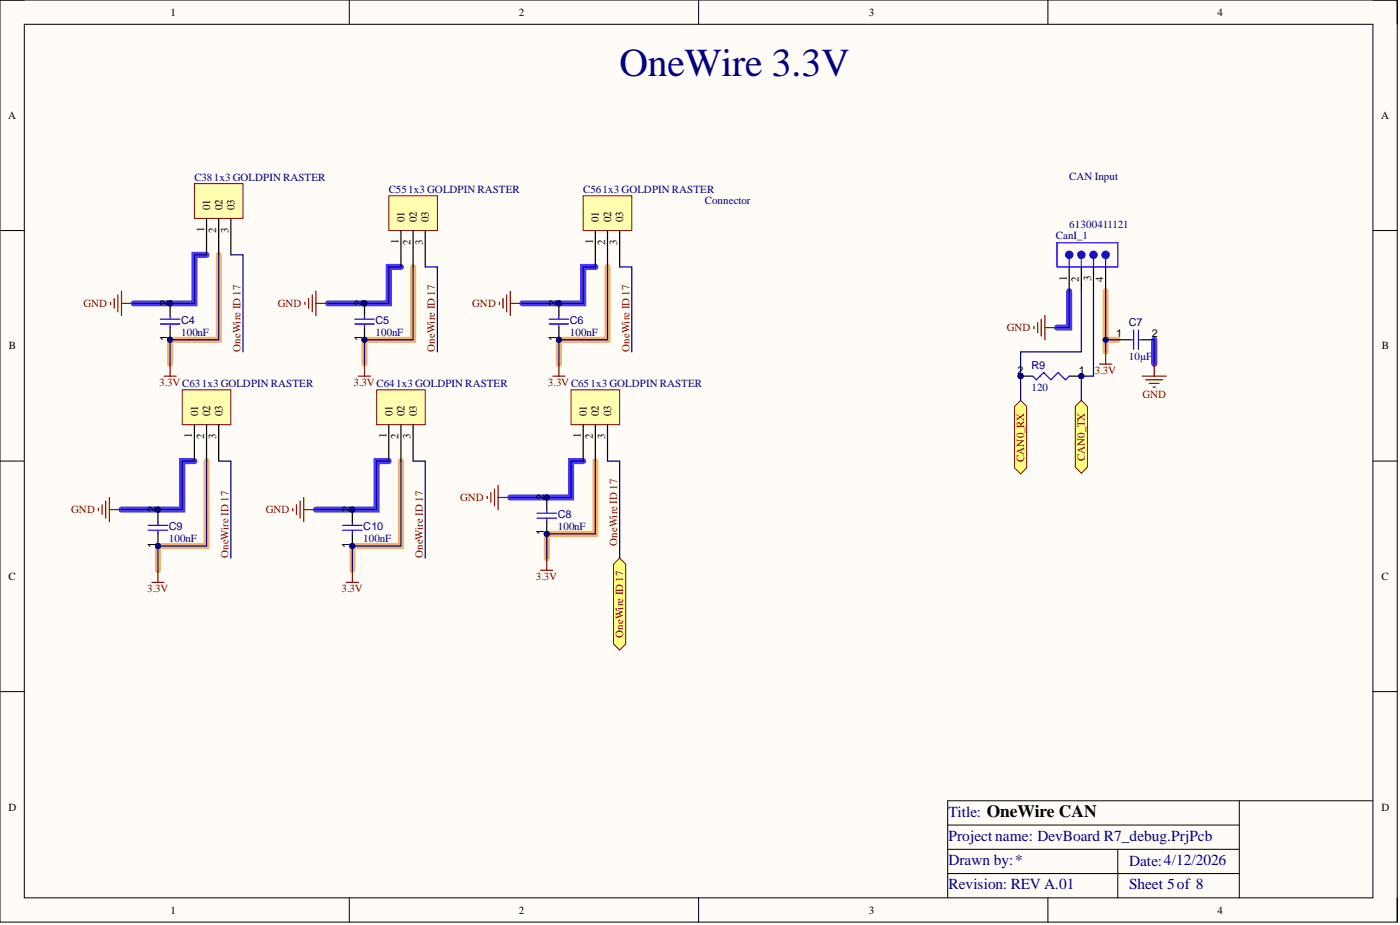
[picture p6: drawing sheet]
<svg xmlns="http://www.w3.org/2000/svg" width="292mm" height="193mm" viewBox="0 0 292 193" stroke-linecap="round" stroke-linejoin="round" font-family="sans-serif">
<defs><g id="words">
<text font-size="8.3" fill="#000080" x="129.3" y="16">OneWire 3.3V</text>
<g font-size="3.2" fill="#000080">
<text x="197.9" y="170.5">Title: OneWire CAN</text>
<text x="197.9" y="175.5">Projectname: DevBoard R7_debug.PrjPcb</text>
<text x="197.9" y="180.5">Drawn by:*</text>
<text x="197.9" y="185.5">Revision: REV A.01</text>
<text x="235.6" y="180.6">Date:4/12/2026</text>
<text x="235.6" y="185.5">Sheet 5of 8</text>
</g>
<g font-size="2.3">
<text x="35.6" y="3.3">1</text>
<text x="108.2" y="3.3">2</text>
<text x="181.3" y="3.3">3</text>
<text x="254" y="3.3">4</text>
<text x="1.7" y="24.8">A</text>
<text x="288.1" y="24.8">A</text>
<text x="43.9" y="43.8" transform="rotate(-90 43.9 43.8)">01</text>
<text x="46.4" y="43.8" transform="rotate(-90 46.4 43.8)">02</text>
<text x="48.9" y="43.8" transform="rotate(-90 48.9 43.8)">03</text>
<text x="84.4" y="46.3" transform="rotate(-90 84.4 46.3)">01</text>
<text x="86.9" y="46.3" transform="rotate(-90 86.9 46.3)">02</text>
<text x="89.5" y="46.3" transform="rotate(-90 89.5 46.3)">03</text>
<text x="125" y="46.3" transform="rotate(-90 125 46.3)">01</text>
<text x="127.5" y="46.3" transform="rotate(-90 127.5 46.3)">02</text>
<text x="130" y="46.3" transform="rotate(-90 130 46.3)">03</text>
<text x="42.6" y="48.4" transform="rotate(-90 42.6 48.4)">1</text>
<text x="45.1" y="48.6" transform="rotate(-90 45.1 48.6)">2</text>
<text x="47.7" y="48.5" transform="rotate(-90 47.7 48.5)">3</text>
<text x="83.1" y="51" transform="rotate(-90 83.1 51)">1</text>
<text x="85.7" y="51.1" transform="rotate(-90 85.7 51.1)">2</text>
<text x="88.2" y="51.1" transform="rotate(-90 88.2 51.1)">3</text>
<text x="123.7" y="51" transform="rotate(-90 123.7 51)">1</text>
<text x="126.2" y="51.1" transform="rotate(-90 126.2 51.1)">2</text>
<text x="128.8" y="51.1" transform="rotate(-90 128.8 51.1)">3</text>
<text x="222.6" y="58.6" transform="rotate(-90 222.6 58.6)">1</text>
<text x="225.1" y="58.7" transform="rotate(-90 225.1 58.7)">2</text>
<text x="227.6" y="58.6" transform="rotate(-90 227.6 58.6)">3</text>
<text x="230.2" y="58.8" transform="rotate(-90 230.2 58.8)">4</text>
<text x="35" y="63.8" transform="rotate(-90 35 63.8)">2</text>
<text x="75.5" y="63.8" transform="rotate(-90 75.5 63.8)">2</text>
<text x="116.1" y="63.8" transform="rotate(-90 116.1 63.8)">2</text>
<text x="35" y="71.2" transform="rotate(-90 35 71.2)">1</text>
<text x="75.5" y="71.2" transform="rotate(-90 75.5 71.2)">1</text>
<text x="116.1" y="71.2" transform="rotate(-90 116.1 71.2)">1</text>
<text x="232.9" y="70.4">1</text>
<text x="240.3" y="70.4">2</text>
<text x="1.9" y="72.9">B</text>
<text x="212.3" y="78">2</text>
<text x="225.1" y="78">1</text>
<text x="288.3" y="72.9">B</text>
<text x="41.3" y="86.8" transform="rotate(-90 41.3 86.8)">01</text>
<text x="43.9" y="86.8" transform="rotate(-90 43.9 86.8)">02</text>
<text x="46.4" y="86.8" transform="rotate(-90 46.4 86.8)">03</text>
<text x="81.9" y="86.8" transform="rotate(-90 81.9 86.8)">01</text>
<text x="84.4" y="86.8" transform="rotate(-90 84.4 86.8)">02</text>
<text x="86.9" y="86.8" transform="rotate(-90 86.9 86.8)">03</text>
<text x="122.4" y="86.8" transform="rotate(-90 122.4 86.8)">01</text>
<text x="125" y="86.8" transform="rotate(-90 125 86.8)">02</text>
<text x="127.5" y="86.8" transform="rotate(-90 127.5 86.8)">03</text>
<text x="40.1" y="91.5" transform="rotate(-90 40.1 91.5)">1</text>
<text x="42.6" y="91.6" transform="rotate(-90 42.6 91.6)">2</text>
<text x="45.1" y="91.5" transform="rotate(-90 45.1 91.5)">3</text>
<text x="80.6" y="91.5" transform="rotate(-90 80.6 91.5)">1</text>
<text x="83.1" y="91.6" transform="rotate(-90 83.1 91.6)">2</text>
<text x="85.7" y="91.5" transform="rotate(-90 85.7 91.5)">3</text>
<text x="121.2" y="91.5" transform="rotate(-90 121.2 91.5)">1</text>
<text x="123.7" y="91.6" transform="rotate(-90 123.7 91.6)">2</text>
<text x="126.2" y="91.5" transform="rotate(-90 126.2 91.5)">3</text>
<text x="32.4" y="106.8" transform="rotate(-90 32.4 106.8)">2</text>
<text x="73" y="106.8" transform="rotate(-90 73 106.8)">2</text>
<text x="113.6" y="104.3" transform="rotate(-90 113.6 104.3)">2</text>
<text x="113.6" y="111.7" transform="rotate(-90 113.6 111.7)">1</text>
<text x="32.4" y="114.2" transform="rotate(-90 32.4 114.2)">1</text>
<text x="73" y="114.2" transform="rotate(-90 73 114.2)">1</text>
<text x="1.8" y="121">C</text>
<text x="288.2" y="121">C</text>
<text x="1.8" y="169.1">D</text>
<text x="288.2" y="169.1">D</text>
<text x="35.6" y="190.6">1</text>
<text x="108.2" y="190.6">2</text>
<text x="181.3" y="190.6">3</text>
<text x="254" y="190.6">4</text>
</g>
<g font-size="2.3" fill="#000080">
<text x="40.6" y="37.8">C381x3 GOLDPIN RASTER</text>
<text x="81.1" y="40.3">C551x3 GOLDPIN RASTER</text>
<text x="121.7" y="40.3">C561x3 GOLDPIN RASTER</text>
<text x="223.1" y="37.5">CAN Input</text>
<text x="147" y="42.5">Connector</text>
<text x="223.1" y="47.6">61300411121</text>
<text x="220.3" y="49.9">CanI_1</text>
<text x="37.8" y="70.1">100nF</text>
<text x="37.8" y="67.6">C4</text>
<text x="78.3" y="70.1">100nF</text>
<text x="78.3" y="67.6">C5</text>
<text x="118.9" y="70.1">100nF</text>
<text x="118.9" y="67.6">C6</text>
<text x="235.5" y="68.1">C7</text>
<text x="215.2" y="77">R9</text>
<text x="235.5" y="75.2">10µF</text>
<text x="215.2" y="81.5">120</text>
<text x="35.2" y="113.1">100nF</text>
<text x="35.2" y="110.6">C9</text>
<text x="75.8" y="113.1">100nF</text>
<text x="75.8" y="110.6">C10</text>
<text x="116.4" y="110.6">100nF</text>
<text x="116.4" y="108.1">C8</text>
</g>
<g font-size="2.3" fill="#800000">
<text x="17.4" y="64">GND</text>
<text x="58" y="64">GND</text>
<text x="98.5" y="64">GND</text>
<text x="210.1" y="69.1">GND</text>
<text x="50.2" y="73.4" transform="rotate(-90 50.2 73.4)">OneWire ID 17</text>
<text x="90.8" y="73.4" transform="rotate(-90 90.8 73.4)">OneWire ID 17</text>
<text x="131.3" y="73.4" transform="rotate(-90 131.3 73.4)">OneWire ID 17</text>
<text x="228.4" y="78">3.3V</text>
<text x="33.2" y="80.5">3.3VC631x3 GOLDPIN RASTER</text>
<text x="73.8" y="80.5">3.3VC641x3 GOLDPIN RASTER</text>
<text x="114.3" y="80.5">3.3VC651x3 GOLDPIN RASTER</text>
<text x="238.4" y="83">GND</text>
<text x="213.7" y="96.4" transform="rotate(-90 213.7 96.4)">CAN0_RX</text>
<text x="226.4" y="96.2" transform="rotate(-90 226.4 96.2)">CAN0_TX</text>
<text x="14.9" y="107.1">GND</text>
<text x="55.4" y="107.1">GND</text>
<text x="96" y="104.5">GND</text>
<text x="128.8" y="113.9" transform="rotate(-90 128.8 113.9)">OneWire ID 17</text>
<text x="47.7" y="116.4" transform="rotate(-90 47.7 116.4)">OneWire ID 17</text>
<text x="88.2" y="116.4" transform="rotate(-90 88.2 116.4)">OneWire ID 17</text>
<text x="30.7" y="123.5">3.3V</text>
<text x="71.2" y="123.5">3.3V</text>
<text x="111.8" y="121">3.3V</text>
<text x="130" y="133.1" transform="rotate(-90 130 133.1)">OneWire ID 17</text>
</g>
</g></defs>
<path d="M0 0h291.5v192.4h-291.5z" fill-rule="evenodd" fill="#fffcf8"/>
<path d="M0 0h291.5v192.4h-291.5z" fill="none" stroke="#000" stroke-width=".21"/>
<path d="M5.1 5.1h281.4v182.2h-281.4z" fill-rule="evenodd" fill="#fffcf8"/>
<g fill="none" stroke="#000" stroke-width=".21">
<path d="M0 0h5.1M5.1 5.1h281.4v182.2h-281.4zM72.9 0v5.1M145.8 0v5.1M218.6 0v5.1M286.5 0h5v5.1M0 48.1h5.1M286.5 48.1h5M0 96.2h5.1M286.5 96.2h5M0 144.3h5.1M286.5 144.3h5"/>
<path d="M197.7 172.1h60.9M197.7 177.2h60.9M233.2 177.2v10.1M258.6 167.1v20.2M286.5 167.1h-88.8v20.2M72.9 187.3v5.1M145.8 187.3v5.1M197.7 182.2h60.9M218.6 187.3v5.1M291.5 187.3v5.1"/>
</g>
<path d="M43.1 53.2h-2.5v10.1h-12.7M83.7 55.7h-2.6v7.6h-12.7M124.2 55.7h-2.5v7.6h-12.7M223.1 60.8v7.5h-2.6M240.8 70.9v5M40.6 96.2h-2.6v10.1h-12.7M81.1 96.2h-2.5v10.1h-12.7M121.7 96.2h-2.6v7.6h-12.6" fill="none" stroke="#4c35ff" stroke-width="1.3"/>
<path d="M45.6 53.2v17.7h-10.1v5M86.2 55.7v15.2h-10.2v5M126.7 55.7v15.2h-10.1v5M230.7 60.8v12.6M230.7 70.9h2.5M43.1 96.2v17.7h-10.1v5.1M83.7 96.2v17.7h-10.2v5.1M124.2 96.2v15.2h-10.1v5" fill="none" stroke="#f6b26b" stroke-width="1.3"/>
<path d="M223.1 55.7v5.1M225.6 55.7v5.1" fill="none" stroke="#000" stroke-width=".25"/>
<path d="M225.6 53.9v1.8" fill="none" stroke="#00f" stroke-width=".25"/>
<circle cx="225.6" cy="53.2" r=".76" fill="#00f"/>
<g fill="none" stroke="#00f" stroke-width=".25">
<path d="M223.1 53.9v1.8M228.1 53.9v1.8"/>
<circle cx="225.6" cy="53.2" r=".76"/>
</g>
<path d="M228.1 55.7v5.1" fill="none" stroke="#000" stroke-width=".25"/>
<circle cx="228.1" cy="53.2" r=".76" fill="#00f"/>
<g fill="none" stroke="#00f" stroke-width=".25">
<path d="M230.7 53.9v1.8"/>
<circle cx="228.1" cy="53.2" r=".76"/>
</g>
<path d="M230.7 55.7v5.1" fill="none" stroke="#000" stroke-width=".25"/>
<circle cx="230.7" cy="53.2" r=".76" fill="#00f"/>
<g fill="none" stroke="#00f" stroke-width=".25">
<path d="M220.5 50.6h12.7v5.1h-12.7z"/>
<circle cx="230.7" cy="53.2" r=".76"/>
</g>
<circle cx="223.1" cy="53.2" r=".76" fill="#00f"/>
<circle cx="223.1" cy="53.2" r=".76" fill="none" stroke="#00f" stroke-width=".25"/>
<path d="M23.1 63v.5M23.8 62.3v2M24.6 61.5v3.6M25.3 60.8v5M25.3 63.3h2.6" fill="none" stroke="#800000" stroke-width=".25"/>
<circle cx="35.5" cy="70.9" r=".51" fill="#000080"/>
<circle cx="35.5" cy="70.9" r=".51" fill="none" stroke="#000080" stroke-width=".21"/>
<circle cx="35.5" cy="63.3" r=".51" fill="#000080"/>
<circle cx="35.5" cy="63.3" r=".51" fill="none" stroke="#000080" stroke-width=".21"/>
<path d="M35.5 68.3v2.6" fill="none" stroke="#000" stroke-width=".25"/>
<circle cx="35.5" cy="70.9" r=".51" fill="#000080"/>
<circle cx="35.5" cy="70.9" r=".51" fill="none" stroke="#000080" stroke-width=".21"/>
<path d="M35.5 63.3v2.5" fill="none" stroke="#000" stroke-width=".25"/>
<circle cx="35.5" cy="63.3" r=".51" fill="#000080"/>
<circle cx="35.5" cy="63.3" r=".51" fill="none" stroke="#000080" stroke-width=".21"/>
<path d="M33.5 66.6h4M33.5 67.6h4M35.5 65.8v.8M35.5 67.6v.7" fill="none" stroke="#00f" stroke-width=".25"/>
<path d="M34.2 78.5h2.6M35.5 75.9v2.6M63.6 63v.5M64.4 62.3v2M65.1 61.5v3.6M65.9 60.8v5M65.9 63.3h2.5" fill="none" stroke="#800000" stroke-width=".25"/>
<circle cx="76" cy="70.9" r=".51" fill="#000080"/>
<circle cx="76" cy="70.9" r=".51" fill="none" stroke="#000080" stroke-width=".21"/>
<circle cx="76" cy="63.3" r=".51" fill="#000080"/>
<circle cx="76" cy="63.3" r=".51" fill="none" stroke="#000080" stroke-width=".21"/>
<path d="M76 68.3v2.6" fill="none" stroke="#000" stroke-width=".25"/>
<circle cx="76" cy="70.9" r=".51" fill="#000080"/>
<circle cx="76" cy="70.9" r=".51" fill="none" stroke="#000080" stroke-width=".21"/>
<path d="M76 63.3v2.5" fill="none" stroke="#000" stroke-width=".25"/>
<circle cx="76" cy="63.3" r=".51" fill="#000080"/>
<circle cx="76" cy="63.3" r=".51" fill="none" stroke="#000080" stroke-width=".21"/>
<path d="M74 66.6h4.1M74 67.6h4.1M76 65.8v.8M76 67.6v.7" fill="none" stroke="#00f" stroke-width=".25"/>
<path d="M74.8 78.5h2.5M76 75.9v2.6M104.2 63v.5M104.9 62.3v2M105.7 61.5v3.6M106.5 60.8v5M106.5 63.3h2.5" fill="none" stroke="#800000" stroke-width=".25"/>
<circle cx="116.6" cy="70.9" r=".51" fill="#000080"/>
<circle cx="116.6" cy="70.9" r=".51" fill="none" stroke="#000080" stroke-width=".21"/>
<circle cx="116.6" cy="63.3" r=".51" fill="#000080"/>
<circle cx="116.6" cy="63.3" r=".51" fill="none" stroke="#000080" stroke-width=".21"/>
<path d="M116.6 68.3v2.6" fill="none" stroke="#000" stroke-width=".25"/>
<circle cx="116.6" cy="70.9" r=".51" fill="#000080"/>
<circle cx="116.6" cy="70.9" r=".51" fill="none" stroke="#000080" stroke-width=".21"/>
<path d="M116.6 63.3v2.5" fill="none" stroke="#000" stroke-width=".25"/>
<circle cx="116.6" cy="63.3" r=".51" fill="#000080"/>
<circle cx="116.6" cy="63.3" r=".51" fill="none" stroke="#000080" stroke-width=".21"/>
<path d="M114.6 66.6h4M114.6 67.6h4M116.6 65.8v.8M116.6 67.6v.7" fill="none" stroke="#00f" stroke-width=".25"/>
<path d="M115.3 78.5h2.6M116.6 75.9v2.6M20.5 106.1v.5M21.3 105.3v2M22.1 104.5v3.6M22.8 103.8v5M22.8 106.3h2.5" fill="none" stroke="#800000" stroke-width=".25"/>
<circle cx="33" cy="113.9" r=".51" fill="#000080"/>
<circle cx="33" cy="113.9" r=".51" fill="none" stroke="#000080" stroke-width=".21"/>
<circle cx="33" cy="106.3" r=".51" fill="#000080"/>
<circle cx="33" cy="106.3" r=".51" fill="none" stroke="#000080" stroke-width=".21"/>
<path d="M33 111.4v2.5" fill="none" stroke="#000" stroke-width=".25"/>
<circle cx="33" cy="113.9" r=".51" fill="#000080"/>
<circle cx="33" cy="113.9" r=".51" fill="none" stroke="#000080" stroke-width=".21"/>
<path d="M33 106.3v2.5" fill="none" stroke="#000" stroke-width=".25"/>
<circle cx="33" cy="106.3" r=".51" fill="#000080"/>
<circle cx="33" cy="106.3" r=".51" fill="none" stroke="#000080" stroke-width=".21"/>
<path d="M30.9 109.6h4.1M30.9 110.6h4.1M33 108.8v.8M33 110.6v.8" fill="none" stroke="#00f" stroke-width=".25"/>
<path d="M33 119v2.5M61.1 106.1v.5M61.9 105.3v2M62.6 104.5v3.6M63.4 103.8v5M63.4 106.3h2.5M31.7 121.5h2.5" fill="none" stroke="#800000" stroke-width=".25"/>
<circle cx="73.5" cy="113.9" r=".51" fill="#000080"/>
<circle cx="73.5" cy="113.9" r=".51" fill="none" stroke="#000080" stroke-width=".21"/>
<circle cx="73.5" cy="106.3" r=".51" fill="#000080"/>
<circle cx="73.5" cy="106.3" r=".51" fill="none" stroke="#000080" stroke-width=".21"/>
<path d="M73.5 111.4v2.5" fill="none" stroke="#000" stroke-width=".25"/>
<circle cx="73.5" cy="113.9" r=".51" fill="#000080"/>
<circle cx="73.5" cy="113.9" r=".51" fill="none" stroke="#000080" stroke-width=".21"/>
<path d="M73.5 106.3v2.5" fill="none" stroke="#000" stroke-width=".25"/>
<circle cx="73.5" cy="106.3" r=".51" fill="#000080"/>
<circle cx="73.5" cy="106.3" r=".51" fill="none" stroke="#000080" stroke-width=".21"/>
<path d="M71.5 109.6h4M71.5 110.6h4M73.5 108.8v.8M73.5 110.6v.8" fill="none" stroke="#00f" stroke-width=".25"/>
<path d="M73.5 119v2.5M101.7 103.5v.5M102.4 102.8v2M103.2 102v3.6M103.9 101.3v5M103.9 103.8h2.6M72.2 121.5h2.6" fill="none" stroke="#800000" stroke-width=".25"/>
<circle cx="114.1" cy="111.4" r=".51" fill="#000080"/>
<circle cx="114.1" cy="111.4" r=".51" fill="none" stroke="#000080" stroke-width=".21"/>
<circle cx="114.1" cy="103.8" r=".51" fill="#000080"/>
<circle cx="114.1" cy="103.8" r=".51" fill="none" stroke="#000080" stroke-width=".21"/>
<path d="M114.1 108.8v2.6" fill="none" stroke="#000" stroke-width=".25"/>
<circle cx="114.1" cy="111.4" r=".51" fill="#000080"/>
<circle cx="114.1" cy="111.4" r=".51" fill="none" stroke="#000080" stroke-width=".21"/>
<path d="M114.1 103.8v2.5" fill="none" stroke="#000" stroke-width=".25"/>
<circle cx="114.1" cy="103.8" r=".51" fill="#000080"/>
<circle cx="114.1" cy="103.8" r=".51" fill="none" stroke="#000080" stroke-width=".21"/>
<path d="M112 107.1h4.1M112 108.1h4.1M114.1 106.3v.8M114.1 108.1v.7" fill="none" stroke="#00f" stroke-width=".25"/>
<path d="M112.8 119h2.5M114.1 116.4v2.6" fill="none" stroke="#800000" stroke-width=".25"/>
<path d="M128 117.7l1.3-1.3 1.3 1.3v16.6l-1.3 1.3-1.3-1.3z" fill-rule="evenodd" fill="#ffff80"/>
<path d="M128 117.7l1.3-1.3 1.3 1.3v16.6l-1.3 1.3-1.3-1.3z" fill="none" stroke="#800000" stroke-width=".21"/>
<path d="M215.7 68.1v.5M216.5 67.3v2.1M217.2 66.6v3.5M218 65.8v5.1M218 68.3h2.5" fill="none" stroke="#800000" stroke-width=".25"/>
<circle cx="212.9" cy="78.5" r=".51" fill="#000080"/>
<circle cx="212.9" cy="78.5" r=".51" fill="none" stroke="#000080" stroke-width=".21"/>
<circle cx="225.6" cy="78.5" r=".51" fill="#000080"/>
<circle cx="225.6" cy="78.5" r=".51" fill="none" stroke="#000080" stroke-width=".21"/>
<path d="M212.9 78.5h2.6" fill="none" stroke="#000" stroke-width=".25"/>
<circle cx="212.9" cy="78.5" r=".51" fill="#000080"/>
<circle cx="212.9" cy="78.5" r=".51" fill="none" stroke="#000080" stroke-width=".21"/>
<path d="M223.1 78.5h2.5" fill="none" stroke="#000" stroke-width=".25"/>
<circle cx="225.6" cy="78.5" r=".51" fill="#000080"/>
<circle cx="225.6" cy="78.5" r=".51" fill="none" stroke="#000080" stroke-width=".21"/>
<path d="M215.5 78.5l.7 .7 1.6-1.5 1.5 1.5 1.5-1.5 1.5 1.5 .8-.7" fill="none" stroke="#00f" stroke-width=".25"/>
<path d="M211.7 84.8l1.2-1.3 1.3 1.3v12.8l-1.3 1.3-1.2-1.3z" fill-rule="evenodd" fill="#ffff80"/>
<path d="M211.7 84.8l1.2-1.3 1.3 1.3v12.8l-1.3 1.3-1.2-1.3z" fill="none" stroke="#800000" stroke-width=".21"/>
<path d="M224.3 84.8l1.3-1.3 1.3 1.3v12.7l-1.3 1.2-1.3-1.2z" fill-rule="evenodd" fill="#ffff80"/>
<path d="M224.3 84.8l1.3-1.3 1.3 1.3v12.7l-1.3 1.2-1.3-1.2z" fill="none" stroke="#800000" stroke-width=".21"/>
<path d="M229.4 75.9h2.5M230.7 73.4v2.5M238.3 78.5h5.1M239 79.2h3.6M239.8 80h2M240.8 75.9v2.6M240.6 80.7h.5" fill="none" stroke="#800000" stroke-width=".25"/>
<path d="M233.2 70.9h2.6M238.3 70.9h2.5" fill="none" stroke="#000" stroke-width=".25"/>
<path d="M235.8 70.9h.7M236.5 68.9v4M237.5 68.9v4M237.5 70.9h.8" fill="none" stroke="#00f" stroke-width=".25"/>
<path d="M40.6 38.3h10.1v7.3h-10.1z" fill-rule="evenodd" fill="#ffffb0"/>
<path d="M40.6 38.3h10.1v7.3h-10.1z" fill="none" stroke="#800000" stroke-width=".21"/>
<path d="M43.1 45.6v7.6M45.6 45.6v7.6M48.2 45.6v7.6" fill="none" stroke="#000" stroke-width=".25"/>
<path d="M81.1 40.8h10.2v7.3h-10.2z" fill-rule="evenodd" fill="#ffffb0"/>
<path d="M81.1 40.8h10.2v7.3h-10.2z" fill="none" stroke="#800000" stroke-width=".21"/>
<path d="M83.7 48.1v7.6M86.2 48.1v7.6M88.7 48.1v7.6" fill="none" stroke="#000" stroke-width=".25"/>
<path d="M121.7 40.8h10.1v7.3h-10.1z" fill-rule="evenodd" fill="#ffffb0"/>
<path d="M121.7 40.8h10.1v7.3h-10.1z" fill="none" stroke="#800000" stroke-width=".21"/>
<path d="M124.2 48.1v7.6M126.7 48.1v7.6M129.3 48.1v7.6" fill="none" stroke="#000" stroke-width=".25"/>
<path d="M38 81.3h10.2v7.3h-10.2z" fill-rule="evenodd" fill="#ffffb0"/>
<path d="M38 81.3h10.2v7.3h-10.2z" fill="none" stroke="#800000" stroke-width=".21"/>
<path d="M40.6 88.6v7.6M43.1 88.6v7.6M45.6 88.6v7.6" fill="none" stroke="#000" stroke-width=".25"/>
<path d="M78.6 81.3h10.1v7.3h-10.1z" fill-rule="evenodd" fill="#ffffb0"/>
<path d="M78.6 81.3h10.1v7.3h-10.1z" fill="none" stroke="#800000" stroke-width=".21"/>
<path d="M81.1 88.6v7.6M83.7 88.6v7.6M86.2 88.6v7.6" fill="none" stroke="#000" stroke-width=".25"/>
<path d="M119.1 81.3h10.2v7.3h-10.2z" fill-rule="evenodd" fill="#ffffb0"/>
<path d="M119.1 81.3h10.2v7.3h-10.2z" fill="none" stroke="#800000" stroke-width=".21"/>
<path d="M121.7 88.6v7.6M124.2 88.6v7.6M126.7 88.6v7.6" fill="none" stroke="#000" stroke-width=".25"/>
<path d="M223.1 60.8v7.5h-2.6M225.6 60.8v12.6h-12.7v5.1" fill="none" stroke="#000080" stroke-width=".25"/>
<circle cx="212.9" cy="78.5" r=".51" fill="#000080"/>
<circle cx="212.9" cy="78.5" r=".51" fill="none" stroke="#000080" stroke-width=".21"/>
<path d="M212.9 78.5v5" fill="none" stroke="#000080" stroke-width=".25"/>
<circle cx="212.9" cy="78.5" r=".51" fill="#000080"/>
<circle cx="212.9" cy="78.5" r=".51" fill="none" stroke="#000080" stroke-width=".21"/>
<path d="M228.1 60.8v17.7h-2.5" fill="none" stroke="#000080" stroke-width=".25"/>
<circle cx="225.6" cy="78.5" r=".51" fill="#000080"/>
<circle cx="225.6" cy="78.5" r=".51" fill="none" stroke="#000080" stroke-width=".21"/>
<path d="M225.6 78.5v5" fill="none" stroke="#000080" stroke-width=".25"/>
<circle cx="225.6" cy="78.5" r=".51" fill="#000080"/>
<circle cx="225.6" cy="78.5" r=".51" fill="none" stroke="#000080" stroke-width=".21"/>
<path d="M230.7 70.9h2.5" fill="none" stroke="#000080" stroke-width=".25"/>
<circle cx="230.7" cy="70.9" r=".51" fill="#000080"/>
<circle cx="230.7" cy="70.9" r=".51" fill="none" stroke="#000080" stroke-width=".21"/>
<path d="M230.7 60.8v12.6M240.8 70.9v5" fill="none" stroke="#000080" stroke-width=".25"/>
<circle cx="230.7" cy="70.9" r=".51" fill="#000080"/>
<circle cx="230.7" cy="70.9" r=".51" fill="none" stroke="#000080" stroke-width=".21"/>
<path d="M43.1 53.2h-2.5v10.1h-12.7" fill="none" stroke="#000080" stroke-width=".25"/>
<circle cx="35.5" cy="63.3" r=".51" fill="#000080"/>
<circle cx="35.5" cy="63.3" r=".51" fill="none" stroke="#000080" stroke-width=".21"/>
<path d="M45.6 53.2v17.7h-10.1v5" fill="none" stroke="#000080" stroke-width=".25"/>
<circle cx="35.5" cy="70.9" r=".51" fill="#000080"/>
<circle cx="35.5" cy="70.9" r=".51" fill="none" stroke="#000080" stroke-width=".21"/>
<path d="M48.2 53.2h2.5v20.2M83.7 55.7h-2.6v7.6h-12.7" fill="none" stroke="#000080" stroke-width=".25"/>
<circle cx="76" cy="63.3" r=".51" fill="#000080"/>
<circle cx="76" cy="63.3" r=".51" fill="none" stroke="#000080" stroke-width=".21"/>
<path d="M86.2 55.7v15.2h-10.2v5" fill="none" stroke="#000080" stroke-width=".25"/>
<circle cx="76" cy="70.9" r=".51" fill="#000080"/>
<circle cx="76" cy="70.9" r=".51" fill="none" stroke="#000080" stroke-width=".21"/>
<path d="M88.7 55.7h2.6v17.7M124.2 55.7h-2.5v7.6h-12.7" fill="none" stroke="#000080" stroke-width=".25"/>
<circle cx="116.6" cy="63.3" r=".51" fill="#000080"/>
<circle cx="116.6" cy="63.3" r=".51" fill="none" stroke="#000080" stroke-width=".21"/>
<path d="M126.7 55.7v15.2h-10.1v5" fill="none" stroke="#000080" stroke-width=".25"/>
<circle cx="116.6" cy="70.9" r=".51" fill="#000080"/>
<circle cx="116.6" cy="70.9" r=".51" fill="none" stroke="#000080" stroke-width=".21"/>
<path d="M129.3 55.7h2.5v17.7M121.7 96.2h-2.6v7.6h-12.6" fill="none" stroke="#000080" stroke-width=".25"/>
<circle cx="114.1" cy="103.8" r=".51" fill="#000080"/>
<circle cx="114.1" cy="103.8" r=".51" fill="none" stroke="#000080" stroke-width=".21"/>
<path d="M124.2 96.2v15.2h-10.1v5" fill="none" stroke="#000080" stroke-width=".25"/>
<circle cx="114.1" cy="111.4" r=".51" fill="#000080"/>
<circle cx="114.1" cy="111.4" r=".51" fill="none" stroke="#000080" stroke-width=".21"/>
<path d="M83.7 96.2v17.7h-10.2v5.1M126.7 96.2h2.6v20.2" fill="none" stroke="#000080" stroke-width=".25"/>
<circle cx="73.5" cy="113.9" r=".51" fill="#000080"/>
<circle cx="73.5" cy="113.9" r=".51" fill="none" stroke="#000080" stroke-width=".21"/>
<path d="M81.1 96.2h-2.5v10.1h-12.7" fill="none" stroke="#000080" stroke-width=".25"/>
<circle cx="73.5" cy="106.3" r=".51" fill="#000080"/>
<circle cx="73.5" cy="106.3" r=".51" fill="none" stroke="#000080" stroke-width=".21"/>
<path d="M43.1 96.2v17.7h-10.1v5.1M86.2 96.2h2.5v20.2" fill="none" stroke="#000080" stroke-width=".25"/>
<circle cx="33" cy="113.9" r=".51" fill="#000080"/>
<circle cx="33" cy="113.9" r=".51" fill="none" stroke="#000080" stroke-width=".21"/>
<path d="M40.6 96.2h-2.6v10.1h-12.7" fill="none" stroke="#000080" stroke-width=".25"/>
<circle cx="33" cy="106.3" r=".51" fill="#000080"/>
<circle cx="33" cy="106.3" r=".51" fill="none" stroke="#000080" stroke-width=".21"/>
<path d="M45.6 96.2h2.6v20.2" fill="none" stroke="#000080" stroke-width=".25"/>
<use href="#words"/>
</svg>
